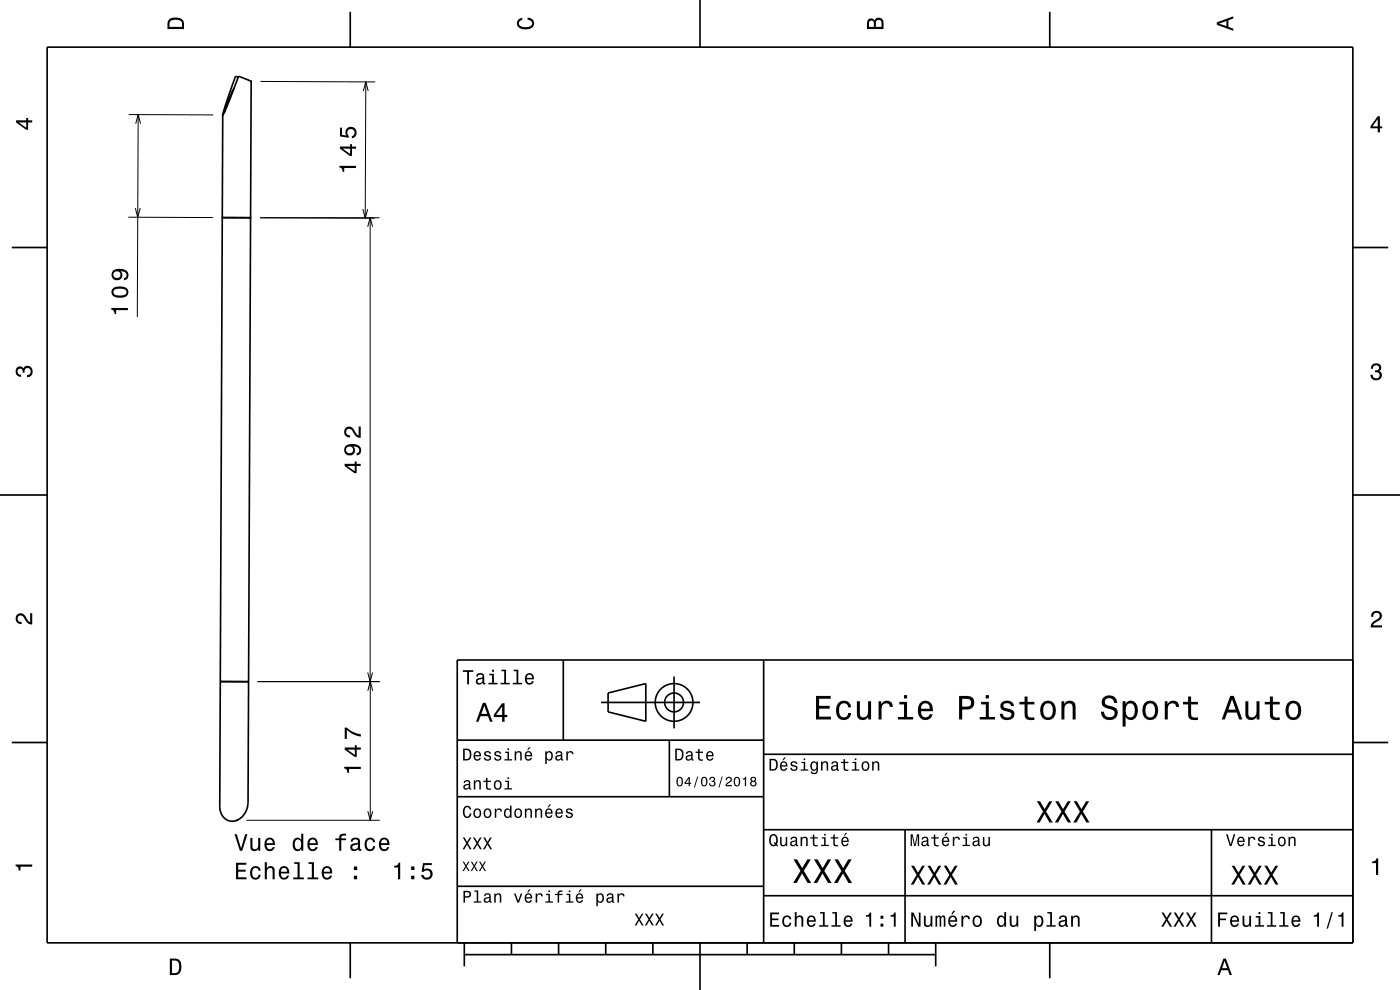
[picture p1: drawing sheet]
<svg xmlns="http://www.w3.org/2000/svg" width="297mm" height="210mm" viewBox="0 0 297 210" stroke-linecap="round" stroke-linejoin="round" font-family="sans-serif">
<g fill="none" stroke="#000" stroke-width=".21">
<path d="M55.3 17.3l24.3 .1M77.1 19.3l.5-1.9 .5 1.9M77.6 17.4l-.1 28.9M27.3 24.3l18 .1M28.8 26.2l.5-1.9 .5 1.9M29.3 24.3l-.2 42.9M27.2 46.1l18 .1M28.7 44.1l.5 2 .5-1.9M77 44.4l.5 1.9 .5-1.9M78 48.1l.5-1.9 .5 1.9M78.5 46.2v127.8M80.5 46.2h-25.3l24.3 .1"/>
<path d="M54.6 144.6h25.9M78 142.7l.5 1.9 .5-1.9M78 146.5l.5-1.9 .6 1.9M52.3 174h28.2M78 172.1l.5 1.9 .6-1.9"/>
</g>
<g fill="none" stroke="#000" stroke-width=".35">
<path d="M10 10h277v190h-277zM49.7 18.6l-1 2.1-1.1 3.2M50.5 16.4l-.5-.2-2.7 8.2M74.3 2.5v7.5M148.5 0v10M222.7 2.5v7.5M47.3 24.4l.9-1.9 2.4-6.3 2.7 1.1-.1 28.9M47.3 24.4l-.1 21.8M2.5 52.5h7.5M47.2 46.2h6M47.2 46.2l-.5 98.4M53.2 46.2l-.5 98.4"/>
<path d="M287 52.5h7.5M0 105h10M287 105h10M119.5 140v17M162 140v60M287 140h-190v60M2.5 157.5h7.5M46.7 144.6h6M46.7 144.6l-.1 26a2.9 2.9 0 0 0 3.2 3.5 4 4 0 0 0 2.8-3.9l.1-25.6M97 157h65M127.5 149h21M129 147l8-2v8l-8-2z"/>
<path d="M142 157v12M143 143.5v11M287 157.5h7.5M97 169h65M162 176h125M162 160h125M192 176v24M257 176v24M97 188h65M162 190h125M74.3 200v7.5M98.5 202.5h100"/>
<path d="M98.5 200v5M108.5 200v2.5M118.5 200v2.5M128.5 200v2.5M138.5 200v2.5M148.5 200v10M158.5 200v2.5M168.5 200v2.5M178.5 200v2.5M188.5 200v2.5M198.5 200v5M222.7 200v7.5"/>
<circle cx="143" cy="149" r="2"/>
<circle cx="143" cy="149" r="4"/>
</g>
<g fill="#000">
<path d="M36 4a2.18 2.18 0 0 0-.5 2.2h3.5v-1.2a1.43 1.43 0 0 0-1.7-1.3zM36.3 4.4a2.15 2.15 0 0 1 2.2 .3l.1 1h-2.6v-1z" fill-rule="evenodd"/>
<path d="M53.1 17.1h.4v.4h-.4z" fill-rule="evenodd"/>
<path d="M109.9 4.2l.9-.4v.4a.7 .7 0 0 0-.7 .5 .7 .7 0 0 0 .3 .8 1.7 1.7 0 0 0 2.5-.5 .9 .9 0 0 0-1-.8v-.5a1.24 1.24 0 0 1 1.4 1.1 1.24 1.24 0 0 1-1 1.4 2.22 2.22 0 0 1-2.5-.7l-.2-.5z" fill-rule="evenodd"/>
<path d="M184.2 4.2l-.3 .7v1.3h3.5v-1.3a.98 .98 0 0 0-.7-1.1 .98 .98 0 0 0-1.2 .6 .84 .84 0 0 0-1.3-.2zM184.5 4.5a.54 .54 0 0 1 .6-.1 .54 .54 0 0 1 .3 .6v.7h-1zM185.9 4.4a.62 .62 0 0 1 .8-.1 .62 .62 0 0 1 .3 .6v.8h-1.2z" fill-rule="evenodd"/>
<path d="M258.1 4.7v.6l3.5 1.2v-.4l-1-.4v-1.4l1-.4v-.4zM258.6 5l1.6-.5v1z" fill-rule="evenodd"/>
<path d="M3.4 25.5v.5l2.1 1.5h.5v-1.5h.8v-.5h-.8v-.5h-.4v.5zM4 26h1.6v1.1z" fill-rule="evenodd"/>
<path d="M47.1 24.2h.3v.4h-.3z" fill-rule="evenodd"/>
<path d="M72 35.2v.3a.77 .77 0 0 1 .7 1h.3v-.9h2.5v-.4zM72.1 31.1v.4l2.1 1.6h.5v-1.6h.8v-.4h-.8v-.5h-.4v.5zM72.7 31.5h1.6v1.2zM72.1 27.1v1.8l1.9 .3v-.4a.79 .79 0 0 1-.2-1.1 .79 .79 0 0 1 1.2-.1 .79 .79 0 0 1-.1 1.2l-.3 .1v.4a1.21 1.21 0 0 0 1.1-1.5 1.21 1.21 0 0 0-1.6-.8 1.21 1.21 0 0 0-.6 1.8l-1-.2 .1-1.5z" fill-rule="evenodd"/>
<path d="M292.3 24.7l-1.6 2.1v.4h1.6v.9h.4v-.9h.5v-.4h-.5v-2.1zM292.3 25.2v1.6h-1.1z" fill-rule="evenodd"/>
<path d="M47 46h.3v.3h-.3z" fill-rule="evenodd"/>
<path d="M53 46h.3v.4h-.3z" fill-rule="evenodd"/>
<path d="M23.6 65.3v.4a.77 .77 0 0 1 .7 .9h.3v-.8h2.5v-.5zM24.1 61.1a1.13 1.13 0 0 0-.4 1.2 1.13 1.13 0 0 0 .9 .8 2.28 2.28 0 0 0 2.5-.6 1.14 1.14 0 0 0-.9-1.7 2.87 2.87 0 0 0-2.1 .3zM24.1 61.6a2.37 2.37 0 0 1 2.7 0v.7a2.37 2.37 0 0 1-2.7 0zM24.1 57.3a1.17 1.17 0 0 0-.3 1.7 1.17 1.17 0 0 0 1.7 .2 1.17 1.17 0 0 0 .1-1.7 1.03 1.03 0 0 1 1.3 .8 .56 .56 0 0 1-.6 .7v.4a1.18 1.18 0 0 0 1-1.2 1.18 1.18 0 0 0-1.2-1.1 2.87 2.87 0 0 0-2 .2zM24 58.2a.75 .75 0 0 1 1.5 0 .75 .75 0 0 1-1.5 0z" fill-rule="evenodd"/>
<path d="M291.1 77.4a1.08 1.08 0 0 1 1.4-.2 1.08 1.08 0 0 1 .4 1.2l-.3 .3a1.06 1.06 0 0 1 .5 1.3 1.06 1.06 0 0 1-1.2 .7 1.1 1.1 0 0 1-1.2-1.2h.5a.71 .71 0 0 0 1 .8 .71 .71 0 0 0 .1-1.3h-.6v-.4a.61 .61 0 0 0 .8-.3 .61 .61 0 0 0-.2-.8 .61 .61 0 0 0-.9 .2l-.1 .5h-.5z" fill-rule="evenodd"/>
<path d="M3.6 78a.86 .86 0 0 1 1.4 .2 1.06 1.06 0 0 1 1.2-.6 1.06 1.06 0 0 1 .7 1.2 1.1 1.1 0 0 1-1.2 1.2v-.4a.71 .71 0 0 0 .8-1 .71 .71 0 0 0-1.3-.1v.6h-.4a.61 .61 0 0 0-.3-.8 .61 .61 0 0 0-.8 .2 .61 .61 0 0 0 .2 .8l.6 .2v.4a1.15 1.15 0 0 1-1.2-.6 1.15 1.15 0 0 1 .3-1.3z" fill-rule="evenodd"/>
<path d="M73.1 98.4v.5l2.1 1.5h.5v-1.6h.8v-.4h-.8v-.5h-.4v.5zM73.7 98.8h1.6v1.2zM73.4 94.5a1.18 1.18 0 0 0-.3 1.6 1.18 1.18 0 0 0 1.5 .4 1.18 1.18 0 0 0 .6-1.5l-.3-.3a1.02 1.02 0 0 1 1.3 .8 .56 .56 0 0 1-.5 .6v.5a1.18 1.18 0 0 0 .9-1.2 1.18 1.18 0 0 0-1.1-1.1 2.87 2.87 0 0 0-2.1 .2zM73.4 95.4a.75 .75 0 0 1 1.5 0 .75 .75 0 0 1-1.5 0zM73.3 90.8a1.2 1.2 0 0 0-.2 1.3 1.2 1.2 0 0 0 1.2 .7v-.5a.71 .71 0 0 1-.9-.5 .71 .71 0 0 1 .5-.8 .71 .71 0 0 1 .9 .5 1.81 1.81 0 0 0 1.7 1.4v-2.4h-.4v1.9a2.25 2.25 0 0 1-1.2-1.5 1.11 1.11 0 0 0-1.6-.1z" fill-rule="evenodd"/>
<path d="M3.6 130.4a1.22 1.22 0 0 1 2 .7l.4 .6 .4 .3v-1.9h.4v2.4a1.8 1.8 0 0 1-1.7-1.4 .71 .71 0 0 0-.9-.5 .71 .71 0 0 0-.5 .8 .71 .71 0 0 0 .9 .5v.5a1.18 1.18 0 0 1-1.2-.7 1.18 1.18 0 0 1 .2-1.3z" fill-rule="evenodd"/>
<path d="M291.2 129.9a1.18 1.18 0 0 1 1.9 .3 1.18 1.18 0 0 1-1 1.7l-.5 .3-.3 .5h1.9v.4h-2.4a1.8 1.8 0 0 1 1.4-1.8 .71 .71 0 0 0 .5-.8 .71 .71 0 0 0-.9-.5 .71 .71 0 0 0-.5 .8h-.4z" fill-rule="evenodd"/>
<path d="M52.4 144.4h.4v.4h-.4z" fill-rule="evenodd"/>
<path d="M98.2 158.8v2.5h.9a1.37 1.37 0 0 0 .7-2.2 1.56 1.56 0 0 0-1.6-.3zM98.6 159.1a.98 .98 0 0 1 1.1 .7 .98 .98 0 0 1-.6 1.2h-.5zM100.7 159.6a1.04 1.04 0 0 0-.2 1.2 1.04 1.04 0 0 0 1 .5l.5-.5h-.3l-.4 .3a.54 .54 0 0 1-.5-.7h1.3a.83 .83 0 0 0-.4-.9 .83 .83 0 0 0-1 .1zM100.9 159.7l.2-.1a.47 .47 0 0 1 .5 .1 .47 .47 0 0 1 .1 .5h-.9zM102.9 159.5l-.2 .1a.69 .69 0 0 0 .9 .9l.2 .1a.43 .43 0 0 1-.4 .5 .43 .43 0 0 1-.4-.4h-.3a.74 .74 0 0 0 .9 .7 .74 .74 0 0 0 .5-1l-1-.4a.38 .38 0 0 1 .3-.5 .38 .38 0 0 1 .4 .4h.3a.78 .78 0 0 0-1.2-.4zM105.1 159.5l-.2 .1a.69 .69 0 0 0 .9 .9l.2 .1a.43 .43 0 0 1-.4 .5 .43 .43 0 0 1-.5-.4h-.3a.74 .74 0 0 0 .9 .7 .74 .74 0 0 0 .5-1l-.9-.4a.38 .38 0 0 1 .3-.5 .38 .38 0 0 1 .4 .4h.3a.77 .77 0 0 0-1.2-.4zM107.2 159.4v.3h.5v1.3h-.7v.3h1.6v-.3h-.6v-1.6zM107.7 158.7v.4h.3v-.4zM109.2 159.4v1.9h.3v-1.1a.45 .45 0 0 1 .4-.6 .45 .45 0 0 1 .5 .5v1.2h.3v-1.3a.63 .63 0 0 0-.5-.7 .63 .63 0 0 0-.7 .4v-.3zM112.2 158.5l-.4 .6h.3l.5-.6zM111.5 159.6a1.04 1.04 0 0 0-.2 1.2 1.04 1.04 0 0 0 1.1 .5l.5-.5h-.3l-.5 .3a.54 .54 0 0 1-.5-.7h1.3a.83 .83 0 0 0-.4-.9 .83 .83 0 0 0-1 .1zM111.8 159.7l.1-.1a.48 .48 0 0 1 .5 .1 .48 .48 0 0 1 .2 .5h-1zM115.7 159.4v2.7h.3v-1.1a.66 .66 0 0 0 .7 .4 .66 .66 0 0 0 .5-.6 .91 .91 0 0 0 0-1.1 .91 .91 0 0 0-1-.3l-.2 .3v-.3zM116.1 159.8a.45 .45 0 0 1 .5-.2 .45 .45 0 0 1 .3 .4 .65 .65 0 0 1 .1 .8 .65 .65 0 0 1-.7 .2 .98 .98 0 0 1-.2-1.2zM118.1 159.5l-.2 .4h.3a.39 .39 0 0 1 .4-.3 .39 .39 0 0 1 .3 .5h-.1a.65 .65 0 0 0-1 .4 .65 .65 0 0 0 .6 .9l.6-.3 .1 .2h.4v-.2l-.2-.1v-1.1a.72 .72 0 0 0-.5-.6 .72 .72 0 0 0-.7 .2zM118.2 160.6l.8-.3a.55 .55 0 0 1-.2 .7 .55 .55 0 0 1-.6 0zM120.1 159.4v1.9h.4v-1.1a.47 .47 0 0 1 .2-.6 .47 .47 0 0 1 .6 .2v.2h.4a.64 .64 0 0 0-.5-.7 .64 .64 0 0 0-.8 .4v-.3z" fill-rule="evenodd"/>
<path d="M98.2 142.2v.3h.9v2.7h.4v-2.7h.9v-.3zM101.3 143l-.3 .5h.4a.47 .47 0 0 1 .5-.4 .47 .47 0 0 1 .4 .6l-.2 .1a.84 .84 0 0 0-1 .2 .84 .84 0 0 0 0 1.1 .9 .9 0 0 0 1.3-.2l.1 .2 .5 .1v-.3l-.3-.1v-1.3a.87 .87 0 0 0-1.4-.5zM101.4 144.3l.9-.3a.66 .66 0 0 1-.1 .7 .66 .66 0 0 1-.8 .1zM103.8 142.9v.3h.6v1.6h-.8v.4h2v-.4h-.8v-1.9zM104.4 142.1v.4h.4v-.4zM106.4 142.1v.3h.6v2.4h-.8v.4h1.9v-.4h-.7v-2.7zM109 142.1v.3h.6v2.4h-.8v.4h1.9v-.4h-.7v-2.7zM111.6 143.1a1.32 1.32 0 0 0 .7 2.1 .9 .9 0 0 0 .9-.7h-.3l-.2 .3-.4 .1a.65 .65 0 0 1-.6-.8h1.6a1 1 0 0 0-.4-1.2 1 1 0 0 0-1.3 .2zM111.9 143.3a.57 .57 0 0 1 .7-.1 .57 .57 0 0 1 .3 .6h-1.2z" fill-rule="evenodd"/>
<path d="M102.4 149.1l-1.4 4h.5l.4-1.2h1.6l.4 1.2h.6l-1.5-4zM102.7 149.7l.7 1.7h-1.3zM106.5 149.2l-1.7 2.4v.5h1.7v1h.5v-1h.6v-.5h-.6v-2.4zM106.5 149.9v1.7h-1.3z" fill-rule="evenodd"/>
<path d="M143.2 158.8v2.5h.9a1.37 1.37 0 0 0 .7-2.2 1.56 1.56 0 0 0-1.6-.3zM143.6 159.1a.98 .98 0 0 1 1.1 .7 .98 .98 0 0 1-.6 1.2h-.5zM145.7 159.5l-.2 .4h.3a.39 .39 0 0 1 .5-.3 .39 .39 0 0 1 .3 .5h-.2a.65 .65 0 0 0-.9 .4 .65 .65 0 0 0 .5 .9l.7-.3v.2h.4v-.2l-.1-.1-.1-1.1a.73 .73 0 0 0-.4-.6 .73 .73 0 0 0-.8 .2zM145.8 160.6l.8-.3a.55 .55 0 0 1-.1 .7 .55 .55 0 0 1-.7 0zM148.1 158.9v.5h-.5v.3h.5v1.3a.75 .75 0 0 0 1 .4v-.3a.48 .48 0 0 1-.7-.3v-1.1h.7v-.3h-.7v-.5zM150 159.6a1.04 1.04 0 0 0-.2 1.2 1.04 1.04 0 0 0 1.1 .5l.5-.5h-.4l-.4 .3a.54 .54 0 0 1-.5-.7h1.3a.83 .83 0 0 0-.4-.9 .83 .83 0 0 0-1 .1zM150.3 159.7l.1-.1a.48 .48 0 0 1 .5 .1 .48 .48 0 0 1 .2 .5h-1z" fill-rule="evenodd"/>
<path d="M173.1 147.6v5h3.2v-.6h-2.5v-1.7h2.2v-.6h-2.2v-1.5h2.4v-.6zM177.8 149.2a2.59 2.59 0 0 0 .5 3.4 1.58 1.58 0 0 0 2.3-1.4h-.6a.95 .95 0 0 1-.9 1 .95 .95 0 0 1-1-.9 1.59 1.59 0 0 1 .9-2.1 .85 .85 0 0 1 .9 .8h.7a1.56 1.56 0 0 0-1.1-1.3 1.56 1.56 0 0 0-1.7 .5zM181.8 148.8v2.5a1.27 1.27 0 0 0 .9 1.4 1.27 1.27 0 0 0 1.5-.7v.6h.6v-3.8h-.6v2.2a.92 .92 0 0 1-.6 1.1 .92 .92 0 0 1-1.2-.4v-2.9zM186.4 148.8v3.8h.6v-2.2a.95 .95 0 0 1 .5-1.1 .95 .95 0 0 1 1.2 .3l.1 .4h.6a1.28 1.28 0 0 0-1-1.4 1.28 1.28 0 0 0-1.4 .8v-.6zM190.8 148.9v.5h1v2.7h-1.3v.5h3.2v-.5h-1.3v-3.2zM191.8 147.4v.8h.6v-.8zM195.1 149.2a2.62 2.62 0 0 0 .5 3.4 1.57 1.57 0 0 0 2.2-1.1h-.6l-.3 .5-.5 .2a1.08 1.08 0 0 1-1-1.3h2.5a1.66 1.66 0 0 0-.7-2 1.66 1.66 0 0 0-2.1 .3zM195.6 149.5a.94 .94 0 0 1 1.2-.2 .94 .94 0 0 1 .5 1h-1.9zM203.5 147.6v5h.6v-2.1h.8a1.47 1.47 0 0 0 1.8-1.2 1.47 1.47 0 0 0-1.5-1.7zM204.1 148.2a1.6 1.6 0 0 1 1.8 .5 .86 .86 0 0 1 0 .9 .86 .86 0 0 1-.9 .3h-.9zM208.1 148.9v.5h1v2.7h-1.3v.5h3.3v-.5h-1.3v-3.2zM209.1 147.4v.8h.7v-.8zM212.6 148.9a1.08 1.08 0 0 0-.3 1.2 1.08 1.08 0 0 0 1 .7l1.1 .4a.57 .57 0 0 1 .2 .6 .57 .57 0 0 1-.5 .4 .96 .96 0 0 1-1.4-.8h-.6a1.6 1.6 0 0 0 1.3 1.4 1.6 1.6 0 0 0 1.7-.8 1.13 1.13 0 0 0-1-1.6l-1.1-.3-.2-.4a.87 .87 0 0 1 .9-.5 .87 .87 0 0 1 .8 .6h.6a1.4 1.4 0 0 0-2.1-1.1zM217.4 147.8v1.1h-1.1v.5h1.1v2.6l.2 .4 .4 .3h1.4v-.5a.97 .97 0 0 1-1.4-.5v-2.3h1.4v-.5h-1.4v-1.1zM221.1 149.2a2.56 2.56 0 0 0 .5 3.4 1.72 1.72 0 0 0 1.8-.2 1.72 1.72 0 0 0 .6-1.7 1.7 1.7 0 0 0-.9-1.9 1.7 1.7 0 0 0-2 .4zM221.6 149.6a.96 .96 0 0 1 1-.4 .96 .96 0 0 1 .7 .8 1.59 1.59 0 0 1-1 2.2 1.19 1.19 0 0 1-1-1.5zM225.2 148.8v3.8h.6v-2.2a.97 .97 0 0 1 .5-1.1 .97 .97 0 0 1 1.1 .2l.1 .7v2.4h.7v-2.5a1.27 1.27 0 0 0-.9-1.4 1.27 1.27 0 0 0-1.5 .6v-.5zM234.1 147.9a1.38 1.38 0 0 0-.3 1.5 1.38 1.38 0 0 0 1.3 .9 1.25 1.25 0 0 1 1.4 .9 1.15 1.15 0 0 1-1.3 .9 1.15 1.15 0 0 1-1-1.1h-.7a1.8 1.8 0 0 0 1.7 1.8 1.8 1.8 0 0 0 1.9-1.6 1.46 1.46 0 0 0-1.5-1.4l-.6-.2a.83 .83 0 0 1-.5-1.1 .83 .83 0 0 1 1.2-.3l.5 .5 .1 .4h.7a1.67 1.67 0 0 0-1-1.6 1.67 1.67 0 0 0-1.9 .4zM238.2 148.8v5.3h.6v-2.1a1.32 1.32 0 0 0 1.4 .7 1.32 1.32 0 0 0 1.1-1.1 2.43 2.43 0 0 0-.8-2.8 1.21 1.21 0 0 0-1.7 .5v-.5zM239.1 149.6a.9 .9 0 0 1 .9-.4 .9 .9 0 0 1 .7 .8 1.61 1.61 0 0 1-.9 2.2 1.18 1.18 0 0 1-1-1.5zM242.8 149.2a2.56 2.56 0 0 0 .5 3.4 1.72 1.72 0 0 0 1.8-.2 1.72 1.72 0 0 0 .6-1.7 1.7 1.7 0 0 0-.9-1.9 1.7 1.7 0 0 0-2 .4zM243.3 149.6a.96 .96 0 0 1 1-.4 .96 .96 0 0 1 .7 .8 1.59 1.59 0 0 1-1 2.2 1.19 1.19 0 0 1-1-1.5zM247.1 148.8v3.8h.6v-2.2a.95 .95 0 0 1 .5-1.1 .95 .95 0 0 1 1.2 .3l.1 .4h.6a1.28 1.28 0 0 0-1-1.4 1.28 1.28 0 0 0-1.4 .8v-.6zM252 147.8v1.1h-1v.5h1l.1 2.6 .2 .4 .4 .3h1.4v-.5a.97 .97 0 0 1-1.4-.5v-2.3h1.4v-.5h-1.4v-1.1zM261 147.6l-1.8 5h.6l.6-1.4h2l.5 1.4h.7l-1.9-5zM261.4 148.3l.7 2.2h-1.5zM264.2 148.8v2.5a1.27 1.27 0 0 0 .9 1.4 1.27 1.27 0 0 0 1.5-.7v.6h.6v-3.8h-.6v2.2a.92 .92 0 0 1-.6 1.1 .92 .92 0 0 1-1.1-.4l-.1-2.9zM269.4 147.8v1.1h-1.1v.5h1.1v2.6l.2 .4 .4 .3 .7 .1 .8-.1v-.5a.97 .97 0 0 1-1.4-.5l-.1-2.3h1.5v-.5h-1.5v-1.1zM273.1 149.2a2.56 2.56 0 0 0 .6 3.4 1.72 1.72 0 0 0 1.8-.2 1.72 1.72 0 0 0 .6-1.7 1.7 1.7 0 0 0-.9-1.9 1.7 1.7 0 0 0-2.1 .4zM273.6 149.6a.96 .96 0 0 1 1-.4 .96 .96 0 0 1 .7 .8 1.59 1.59 0 0 1-.9 2.2 1.19 1.19 0 0 1-1.1-1.5z" fill-rule="evenodd"/>
<path d="M50.1 173.8h.4v.4h-.4z" fill-rule="evenodd"/>
<path d="M49.8 177l1.1 3.5h.5l1.1-3.5h-.5l-.9 2.9-.9-2.9zM53.1 177.8v1.7a.89 .89 0 0 0 .6 1 .89 .89 0 0 0 1.1-.4v.4h.4v-2.7h-.4v1.5a.65 .65 0 0 1-.4 .8 .65 .65 0 0 1-.8-.3v-2zM56.4 178a1.54 1.54 0 0 0 .8 2.6 1.06 1.06 0 0 0 1.1-.9h-.5l-.2 .3-.4 .2a.76 .76 0 0 1-.6-1h1.7a1.17 1.17 0 0 0-.5-1.3 1.17 1.17 0 0 0-1.4 .1zM56.7 178.3a.66 .66 0 0 1 .8-.2 .66 .66 0 0 1 .4 .8h-1.3zM62.4 178a1.58 1.58 0 0 0 .7 2.6l.5-.2 .3-.4v.5h.4v-3.7h-.4v1.4a.89 .89 0 0 0-1.5-.2zM62.7 178.3a.62 .62 0 0 1 .7-.2 .62 .62 0 0 1 .4 .6 1.11 1.11 0 0 1-.6 1.5 1.19 1.19 0 0 1-.5-1.9zM65.5 178a1.54 1.54 0 0 0 .8 2.6 1.06 1.06 0 0 0 1.1-.9h-.4l-.3 .3-.3 .2a.76 .76 0 0 1-.7-1h1.7a1.17 1.17 0 0 0-.5-1.3 1.17 1.17 0 0 0-1.4 .1zM65.9 178.3a.66 .66 0 0 1 .7-.2 .66 .66 0 0 1 .4 .8h-1.3zM71.1 177.8v.4h.9v2.3h.4v-2.3h1v-.4h-1v-.3l.3-.2 .7-.1v-.3a1.04 1.04 0 0 0-1.4 .7v.2zM74.7 177.9l-.3 .6h.4a.55 .55 0 0 1 .7-.5 .55 .55 0 0 1 .4 .8h-.3a1 1 0 0 0-1 .2 1 1 0 0 0-.3 1.1 .94 .94 0 0 0 1.7 0l.1 .3 .6 .1v-.4h-.3v-1.6a1.02 1.02 0 0 0-1.7-.6zM74.8 179.4l1.1-.3a.77 .77 0 0 1-.2 .9 .77 .77 0 0 1-.9 .1zM77.6 178a1.53 1.53 0 0 0 .9 2.6 1.05 1.05 0 0 0 1.1-1.1h-.4a.67 .67 0 0 1-.7 .7 .67 .67 0 0 1-.7-.6 1.12 1.12 0 0 1 .7-1.6 .6 .6 0 0 1 .6 .7h.5a1.09 1.09 0 0 0-.8-1 1.09 1.09 0 0 0-1.2 .3zM80.7 178a1.54 1.54 0 0 0 .8 2.6 1.06 1.06 0 0 0 1.1-.9h-.5l-.2 .3-.4 .2a.76 .76 0 0 1-.7-1h1.8a1.17 1.17 0 0 0-.5-1.3 1.17 1.17 0 0 0-1.4 .1zM81 178.3a.66 .66 0 0 1 .8-.2 .66 .66 0 0 1 .4 .8h-1.4z" fill-rule="evenodd"/>
<path d="M73 162.7v.3a.77 .77 0 0 1 .7 .9h.4v-.8h2.4v-.4zM73.1 158.6v.4l2.1 1.6h.5v-1.6h.8v-.4h-.8v-.5h-.4v.5zM73.7 159h1.6v1.1zM73.1 154.3v2.4h.5v-1.9a5.2 5.2 0 0 0 2.9 1.5v-.6a5.3 5.3 0 0 1-3-1.4z" fill-rule="evenodd"/>
<path d="M98.5 165.6l-.1 .5h.2a.39 .39 0 0 1 .5-.4 .39 .39 0 0 1 .3 .6h-.2a.65 .65 0 0 0-.9 .4 .65 .65 0 0 0 .6 .8l.6-.3 .1 .2 .4 .1v-.3h-.2v-1.1a.72 .72 0 0 0-.5-.6 .72 .72 0 0 0-.8 .1zM98.7 166.7l.8-.2a.55 .55 0 0 1-.2 .6 .55 .55 0 0 1-.6 .1zM100.5 165.5v2h.3v-1.1a.45 .45 0 0 1 .4-.7 .45 .45 0 0 1 .5 .6v1.2h.3v-1.3a.63 .63 0 0 0-.4-.7 .63 .63 0 0 0-.8 .3v-.3zM103.1 165v.6h-.5v.3h.5v1.3a.74 .74 0 0 0 1 .3v-.3a.49 .49 0 0 1-.7-.2v-1.1h.7v-.3h-.7v-.6zM105 165.7a1.04 1.04 0 0 0-.2 1.3 1.04 1.04 0 0 0 1.1 .5 1.04 1.04 0 0 0 .5-1.3 1.04 1.04 0 0 0-1.2-.7zM105.2 165.9a.48 .48 0 0 1 .5-.1 .48 .48 0 0 1 .4 .4 .66 .66 0 0 1 0 .7 .66 .66 0 0 1-.7 .3 .97 .97 0 0 1-.2-1.3zM107.2 165.6v.3h.5v1.3h-.7v.3h1.6v-.3h-.6v-1.6zM107.7 164.9v.3h.3v-.3z" fill-rule="evenodd"/>
<path d="M98.4 171.2a1.45 1.45 0 0 0 .7 2.3 .94 .94 0 0 0 .9-1h-.3a.59 .59 0 0 1-.8 .7 1.31 1.31 0 0 1 .2-2l.3 .1 .2 .4h.4a.85 .85 0 0 0-.6-.8 .85 .85 0 0 0-1 .3zM100.6 171.7a1.04 1.04 0 0 0-.1 1.3 1.04 1.04 0 0 0 1.1 .5 1.04 1.04 0 0 0 .5-1.3 1.04 1.04 0 0 0-1.2-.7zM100.9 171.9a.48 .48 0 0 1 .5-.1 .48 .48 0 0 1 .3 .4 .66 .66 0 0 1 0 .7 .66 .66 0 0 1-.7 .3 .98 .98 0 0 1-.1-1.3zM102.8 171.7a1.04 1.04 0 0 0-.2 1.3 1.04 1.04 0 0 0 1.2 .5 1.04 1.04 0 0 0 .5-1.3 1.04 1.04 0 0 0-1.2-.7zM103 171.9a.48 .48 0 0 1 .5-.1 .48 .48 0 0 1 .4 .4 .66 .66 0 0 1 0 .7 .66 .66 0 0 1-.7 .3 .97 .97 0 0 1-.2-1.3zM105 171.5v2h.3v-1.1a.47 .47 0 0 1 .2-.6 .47 .47 0 0 1 .6 .2l.1 .1h.3a.64 .64 0 0 0-.5-.6 .64 .64 0 0 0-.7 .4v-.4zM107.1 171.7a1.06 1.06 0 0 0-.2 1.2 1.06 1.06 0 0 0 .9 .6l.4-.3v.3h.3v-2.6h-.3v.9a.63 .63 0 0 0-1.1-.1zM107.4 171.9a.44 .44 0 0 1 .4-.1 .44 .44 0 0 1 .4 .4 .65 .65 0 0 1 0 .7 .65 .65 0 0 1-.7 .3l-.2-.4zM109.3 171.7a1.04 1.04 0 0 0-.1 1.3 1.04 1.04 0 0 0 1.1 .5 1.04 1.04 0 0 0 .5-1.3 1.04 1.04 0 0 0-1.2-.7zM109.5 171.9a.48 .48 0 0 1 .6-.1 .48 .48 0 0 1 .3 .4 .66 .66 0 0 1 0 .7 .66 .66 0 0 1-.7 .3 .98 .98 0 0 1-.2-1.3zM111.4 171.5v2h.3v-1.1a.45 .45 0 0 1 .3-.7 .45 .45 0 0 1 .5 .6v1.2h.4v-1.3a.63 .63 0 0 0-.5-.7 .63 .63 0 0 0-.7 .3v-.3zM113.5 171.5v2h.3v-1.1a.45 .45 0 0 1 .3-.6 .45 .45 0 0 1 .6 .2v1.5h.3v-1.3a.63 .63 0 0 0-.4-.7 .63 .63 0 0 0-.8 .3v-.3zM116.5 170.7l-.3 .6h.2l.5-.6zM115.9 171.7a1.04 1.04 0 0 0-.2 1.2 1.04 1.04 0 0 0 1 .6l.5-.6h-.3l-.4 .4a.54 .54 0 0 1-.5-.7h1.2a.83 .83 0 0 0-.3-1 .83 .83 0 0 0-1 .1zM116.1 171.9l.2-.1a.47 .47 0 0 1 .4 .1 .47 .47 0 0 1 .2 .4h-.9zM118 171.7a1.04 1.04 0 0 0-.2 1.2 1.04 1.04 0 0 0 1.1 .6l.5-.6h-.3l-.5 .4a.53 .53 0 0 1-.5-.7h1.3a.83 .83 0 0 0-.3-1 .83 .83 0 0 0-1.1 .1zM118.3 171.9l.1-.1a.47 .47 0 0 1 .5 .1 .47 .47 0 0 1 .2 .4h-1zM120.2 171.6l-.1 .2a.69 .69 0 0 0 .8 .9l.3 .1a.43 .43 0 0 1-.4 .5 .43 .43 0 0 1-.5-.4h-.3a.74 .74 0 0 0 .9 .7 .74 .74 0 0 0 .5-1.1l-1-.3a.38 .38 0 0 1 .3-.5 .38 .38 0 0 1 .5 .3h.3a.77 .77 0 0 0-1.3-.4z" fill-rule="evenodd"/>
<path d="M143.7 165a1.16 1.16 0 0 0 .5 1.8 1.16 1.16 0 0 0 .5-1.8 .63 .63 0 0 0-1 0zM144 165.1l.2-.1a.98 .98 0 0 1 0 1.6l-.2-.1-.2-.3v-.7zM146.1 164.8l-.9 1.2v.3h.9v.5h.2v-.5h.3v-.3h-.3v-1.2zM146.1 165.2v.8h-.6zM147.9 164.7l-.7 2.3h.2l.7-2.3zM148.9 165a1.15 1.15 0 0 0 .5 1.8 1.16 1.16 0 0 0 .5-1.8 .63 .63 0 0 0-1 0zM149.2 165.1l.2-.1a.98 .98 0 0 1 0 1.6l-.2-.1-.2-.3v-.7zM150.6 164.9l-.1 .5h.2a.35 .35 0 0 1 .2-.4 .35 .35 0 0 1 .5 .1 .35 .35 0 0 1-.2 .5h-.2v.2a.42 .42 0 0 1 .5 .4 .42 .42 0 0 1-.4 .5 .42 .42 0 0 1-.4-.6h-.3a.66 .66 0 0 0 .9 .7 .66 .66 0 0 0 .2-1.1 .58 .58 0 0 0 0-.9 .58 .58 0 0 0-.9 .1zM153.1 164.7l-.7 2.3h.2l.7-2.3zM154.1 164.9l-.2 .6h.3a.4 .4 0 0 1 .3-.5 .4 .4 0 0 1 .5 .3 .4 .4 0 0 1-.3 .5l-.2 .1a.93 .93 0 0 0-.6 .9h1.4v-.3h-1.1l.5-.4a.67 .67 0 0 0 .5-1 .67 .67 0 0 0-1.1-.2zM155.8 165a1.15 1.15 0 0 0 .5 1.8 1.16 1.16 0 0 0 .5-1.8 .63 .63 0 0 0-1 0zM156.1 165.1l.2-.1a.98 .98 0 0 1 0 1.6l-.2-.1-.2-.3v-.7zM157.6 165.1v.3h.4v1.4h.3v-2zM159.4 164.9l-.2 .5 .2 .3a.62 .62 0 0 0-.1 .9 .62 .62 0 0 0 1 0 .62 .62 0 0 0-.1-.9 .57 .57 0 0 0 0-.9 .57 .57 0 0 0-.8 .1zM159.4 166.2a.41 .41 0 0 1 .8 0 .41 .41 0 0 1-.8 0zM159.5 165.3a.34 .34 0 0 1 .6 0 .34 .34 0 0 1-.6 0z" fill-rule="evenodd"/>
<path d="M163.2 161v2.5h.9a1.37 1.37 0 0 0 .7-2.2 1.58 1.58 0 0 0-1.6-.3zM163.6 161.3a.98 .98 0 0 1 1.1 .7 .98 .98 0 0 1-.6 1.2h-.5zM166.4 160.7l-.4 .6h.2l.5-.6zM165.7 161.7a1.04 1.04 0 0 0-.2 1.2 1.04 1.04 0 0 0 1 .6l.5-.6h-.3l-.4 .4a.54 .54 0 0 1-.5-.7h1.3a.83 .83 0 0 0-.4-1 .83 .83 0 0 0-1 .1zM165.9 161.9l.2-.1a.48 .48 0 0 1 .5 .1 .48 .48 0 0 1 .1 .4h-.9zM167.9 161.6l-.2 .2a.68 .68 0 0 0 .9 .9l.2 .1a.43 .43 0 0 1-.4 .5 .43 .43 0 0 1-.4-.4h-.3a.74 .74 0 0 0 .9 .7 .74 .74 0 0 0 .5-1.1l-1-.3a.38 .38 0 0 1 .3-.5 .38 .38 0 0 1 .4 .4l.3-.1a.78 .78 0 0 0-1.2-.4zM170 161.6v.3h.5v1.3h-.7v.3h1.7v-.3h-.7v-1.6zM170.5 160.9v.3h.3v-.3zM172.1 161.7a1.06 1.06 0 0 0-.2 1.2 1.06 1.06 0 0 0 .9 .6l.4-.3a.52 .52 0 0 1-.2 .7 .52 .52 0 0 1-.7-.3h-.3a.78 .78 0 0 0 .9 .6 .78 .78 0 0 0 .6-.8v-1.9h-.3v.4l-.2-.3a.64 .64 0 0 0-.9 .1zM172.4 161.9a.45 .45 0 0 1 .4-.1 .45 .45 0 0 1 .4 .4 .65 .65 0 0 1 0 .7 .65 .65 0 0 1-.7 .3l-.2-.4zM174.2 161.5v2h.3v-1.1a.45 .45 0 0 1 .3-.6 .45 .45 0 0 1 .5 .2l.1 1.5h.3v-1.3a.63 .63 0 0 0-.5-.7 .63 .63 0 0 0-.7 .3v-.3zM176.6 161.6l-.2 .5h.3a.39 .39 0 0 1 .4-.4 .39 .39 0 0 1 .3 .6h-.1a.65 .65 0 0 0-1 .4 .65 .65 0 0 0 .6 .8l.6-.3 .1 .2 .4 .1-.2-.4v-1a.73 .73 0 0 0-1.2-.5zM176.7 162.7l.8-.2a.55 .55 0 0 1-.2 .6 .55 .55 0 0 1-.6 .1zM178.9 161v.6h-.5v.3h.5l.1 1.3a.75 .75 0 0 0 1 .3v-.3a.48 .48 0 0 1-.7-.2v-1.1h.7v-.3h-.7v-.6zM180.8 161.6v.3h.5v1.3h-.6v.3h1.6v-.3h-.6v-1.6zM181.3 160.9v.3h.4v-.3zM183 161.7a1.04 1.04 0 0 0-.2 1.3 1.04 1.04 0 0 0 1.2 .5 1.04 1.04 0 0 0 .4-1.3 1.04 1.04 0 0 0-1.2-.7zM183.2 161.9a.48 .48 0 0 1 .5-.1 .48 .48 0 0 1 .4 .4 .66 .66 0 0 1 0 .7 .66 .66 0 0 1-.7 .3 .98 .98 0 0 1-.2-1.3zM185 161.5v2h.3v-1.1a.45 .45 0 0 1 .3-.6 .45 .45 0 0 1 .6 .2v1.5h.3v-1.3a.63 .63 0 0 0-.4-.7 .63 .63 0 0 0-.8 .3v-.3z" fill-rule="evenodd"/>
<path d="M163.4 177.2a1.45 1.45 0 0 0 .7 2.3l.5-.2 .3 .3 .2-.2-.3-.3a1.53 1.53 0 0 0-.5-2.2l-.6 .1zM163.8 177.3l.3-.1a1.21 1.21 0 0 1 .5 1.7l-.3-.3-.2 .2 .3 .3a.45 .45 0 0 1-.7-.1 1.62 1.62 0 0 1 .1-1.7zM165.5 177.5v1.3a.63 .63 0 0 0 .4 .7 .63 .63 0 0 0 .8-.3v.3h.3v-2h-.3v1.2a.46 .46 0 0 1-.3 .5 .46 .46 0 0 1-.6-.2v-1.5zM167.9 177.6l-.2 .5h.3a.39 .39 0 0 1 .5-.4 .39 .39 0 0 1 .2 .6h-.1a.65 .65 0 0 0-.9 .4 .65 .65 0 0 0 .5 .8l.6-.3 .1 .2 .4 .1v-.3h-.2v-1.1a.73 .73 0 0 0-1.2-.5zM168 178.7l.8-.2a.55 .55 0 0 1-.2 .6 .55 .55 0 0 1-.6 .1zM169.8 177.5v2h.4v-1.1a.45 .45 0 0 1 .2-.6 .45 .45 0 0 1 .6 .2v1.5h.3v-1.3a.63 .63 0 0 0-.4-.7 .63 .63 0 0 0-.8 .3v-.3zM172.4 177v.6h-.5v.3h.5l.1 1.3a.75 .75 0 0 0 1 .3v-.3a.49 .49 0 0 1-.7-.2v-1.1h.7v-.3h-.7v-.6zM174.3 177.6v.3h.5v1.3h-.6v.3h1.6v-.3h-.6v-1.6zM174.8 176.9v.3h.4v-.3zM176.8 177v.6h-.6v.3h.6v1.3a.74 .74 0 0 0 1 .3v-.3a.49 .49 0 0 1-.7-.2v-1.1h.7v-.3h-.7v-.6zM179.4 176.7l-.4 .6h.2l.5-.6zM178.7 177.7a1.04 1.04 0 0 0-.2 1.2 1.04 1.04 0 0 0 1 .6l.5-.6h-.3l-.4 .4a.54 .54 0 0 1-.5-.7h1.3a.83 .83 0 0 0-.4-1 .83 .83 0 0 0-1 .1zM178.9 177.9l.2-.1a.48 .48 0 0 1 .5 .1 .48 .48 0 0 1 .1 .4h-.9z" fill-rule="evenodd"/>
<path d="M193.2 177v2.5h.3v-2.3l.4 2.3h.3l.5-2.3v2.3h.3v-2.5h-.5l-.4 2.2-.5-2.2zM195.7 177.6l-.2 .5h.3a.39 .39 0 0 1 .5-.4 .39 .39 0 0 1 .3 .6h-.2a.65 .65 0 0 0-.9 .4 .65 .65 0 0 0 .5 .8l.7-.3v.2l.4 .1v-.3h-.1l-.1-1.1a.73 .73 0 0 0-1.2-.5zM195.8 178.7l.8-.2a.55 .55 0 0 1-.1 .6 .55 .55 0 0 1-.7 .1zM198.1 177v.6h-.5v.3h.5v1.3a.74 .74 0 0 0 1 .3v-.3a.49 .49 0 0 1-.7-.2v-1.1h.7v-.3h-.7v-.6zM200.7 176.7l-.4 .6h.3l.5-.6zM200 177.7a1.04 1.04 0 0 0-.2 1.2 1.04 1.04 0 0 0 1.1 .6l.5-.6h-.4l-.4 .4a.54 .54 0 0 1-.5-.7h1.3a.83 .83 0 0 0-.4-1 .83 .83 0 0 0-1 .1zM200.3 177.9l.1-.1a.48 .48 0 0 1 .5 .1 .48 .48 0 0 1 .2 .4h-1zM202.1 177.5v2h.3v-1.1a.47 .47 0 0 1 .3-.6 .47 .47 0 0 1 .6 .2v.1h.3a.64 .64 0 0 0-.4-.6 .64 .64 0 0 0-.8 .4v-.4zM204.3 177.6v.3h.5v1.3h-.6v.3h1.6v-.3h-.6v-1.6zM204.8 176.9v.3h.4v-.3zM206.6 177.6l-.2 .5h.3a.39 .39 0 0 1 .4-.4 .39 .39 0 0 1 .3 .6h-.1a.65 .65 0 0 0-1 .4 .65 .65 0 0 0 .6 .8l.6-.3 .1 .2 .4 .1v-.3h-.2v-1.1a.72 .72 0 0 0-.5-.6 .72 .72 0 0 0-.7 .1zM206.7 178.7l.8-.2a.55 .55 0 0 1-.2 .6 .55 .55 0 0 1-.6 .1zM208.5 177.5v1.3a.63 .63 0 0 0 .5 .7 .63 .63 0 0 0 .7-.3v.3h.3v-2h-.3v1.2a.46 .46 0 0 1-.3 .5 .46 .46 0 0 1-.6-.2v-1.5z" fill-rule="evenodd"/>
<path d="M220 170l1.3 2.2-1.4 2.3h.7l1-1.9 1 1.9h.7l-1.4-2.3 1.4-2.2h-.7l-1 1.6-1-1.6zM223.9 170l1.3 2.2-1.4 2.3h.7l1-1.9 1 1.9h.7l-1.4-2.3 1.4-2.2h-.7l-1 1.6-1-1.6zM227.8 170l1.3 2.2-1.4 2.3h.7l1-1.9 1 1.9h.7l-1.4-2.3 1.4-2.2h-.7l-1 1.6-1-1.6z" fill-rule="evenodd"/>
<path d="M260.1 177l.8 2.5h.4l.8-2.5h-.4l-.6 2.1-.7-2.1zM262.7 177.7a1.04 1.04 0 0 0-.2 1.2 1.04 1.04 0 0 0 1 .6l.5-.6h-.3l-.4 .4a.54 .54 0 0 1-.5-.7h1.3a.83 .83 0 0 0-.4-1 .83 .83 0 0 0-1 .1zM262.9 177.9l.2-.1a.48 .48 0 0 1 .5 .1 .48 .48 0 0 1 .1 .4h-.9zM264.8 177.5v2h.3v-1.1a.47 .47 0 0 1 .3-.6 .47 .47 0 0 1 .6 .2v.1h.3a.64 .64 0 0 0-.5-.6 .64 .64 0 0 0-.7 .4v-.4zM267 177.6l-.1 .2a.69 .69 0 0 0 .9 .9l.2 .1a.43 .43 0 0 1-.4 .5 .43 .43 0 0 1-.5-.4h-.3a.74 .74 0 0 0 .9 .7 .74 .74 0 0 0 .5-1.1l-.9-.3a.38 .38 0 0 1 .3-.5 .38 .38 0 0 1 .4 .4l.3-.1a.78 .78 0 0 0-1.3-.4zM269.2 177.6v.3h.5v1.3h-.7v.3h1.6v-.3h-.6v-1.6zM269.7 176.9v.3h.3v-.3zM271.3 177.7a1.04 1.04 0 0 0-.1 1.3 1.04 1.04 0 0 0 1.1 .5 1.04 1.04 0 0 0 .5-1.3 1.04 1.04 0 0 0-1.2-.7zM271.5 177.9a.48 .48 0 0 1 .6-.1 .48 .48 0 0 1 .3 .4 .67 .67 0 0 1 0 .7 .67 .67 0 0 1-.7 .3 .98 .98 0 0 1-.2-1.3zM273.3 177.5v2h.4v-1.1a.45 .45 0 0 1 .3-.7 .45 .45 0 0 1 .5 .6v1.2h.4v-1.3a.63 .63 0 0 0-.5-.7 .63 .63 0 0 0-.7 .3v-.3z" fill-rule="evenodd"/>
<path d="M3.3 183.4h3.5v.4h-2.5v.9h-.3a.77 .77 0 0 0-.7-1z" fill-rule="evenodd"/>
<path d="M50.1 183v3.5h2.2v-.4h-1.8v-1.2h1.6v-.4h-1.6v-1.1h1.8v-.4zM53.4 184.1a1.53 1.53 0 0 0 .8 2.5 1.06 1.06 0 0 0 1.1-1.1h-.4a.67 .67 0 0 1-.7 .7 .67 .67 0 0 1-.7-.6 1.12 1.12 0 0 1 .7-1.5 .6 .6 0 0 1 .7 .6h.4a1.09 1.09 0 0 0-.8-1 1.09 1.09 0 0 0-1.1 .4zM56.2 182.9v3.6h.4v-1.6a.64 .64 0 0 1 .4-.7 .64 .64 0 0 1 .8 .3v2h.5v-1.8a.88 .88 0 0 0-.6-1 .88 .88 0 0 0-1.1 .5v-1.3zM59.4 184.1a1.54 1.54 0 0 0 .8 2.5 1.06 1.06 0 0 0 1.1-.9h-.4l-.2 .4-.4 .1a.76 .76 0 0 1-.7-.9h1.8a1.16 1.16 0 0 0-.5-1.4 1.16 1.16 0 0 0-1.5 .2zM59.8 184.3a.66 .66 0 0 1 .8-.1 .66 .66 0 0 1 .3 .7h-1.3zM62.4 182.9v.4h.7v2.8h-.9v.4h2.3v-.4h-.9v-3.2zM65.5 182.9v.4h.7v2.8h-1v.4h2.3v-.4h-.9v-3.2zM68.5 184.1a1.54 1.54 0 0 0 .8 2.5 1.05 1.05 0 0 0 1.1-.9h-.4l-.2 .4-.4 .1a.75 .75 0 0 1-.7-.9h1.8a1.16 1.16 0 0 0-.5-1.4 1.16 1.16 0 0 0-1.5 .2zM68.9 184.3a.66 .66 0 0 1 .8-.1 .66 .66 0 0 1 .3 .7h-1.3zM75.1 185.8v.7h.7v-.7zM75.1 183.8v.8h.7v-.8z" fill-rule="evenodd"/>
<path d="M83.6 183.7v.3h.8v2.5h.5v-3.5h-.3a.77 .77 0 0 1-1 .7zM87.2 185.8v.7h.7v-.7zM87.2 183.8v.8h.7v-.8zM89.7 183.1l-.2 1.8h.4a.79 .79 0 0 1 1.1-.1 .79 .79 0 0 1 .1 1.1 .79 .79 0 0 1-1.2-.1l-.1-.2h-.4a1.21 1.21 0 0 0 1.5 1 1.21 1.21 0 0 0 .8-1.6 1.21 1.21 0 0 0-1.8-.6l.2-.9h1.5v-.4z" fill-rule="evenodd"/>
<path d="M98.1 182.8l.6 1-.6 1h.3l.5-.8 .4 .8h.3l-.6-1.1 .6-.9h-.3l-.4 .7-.5-.7zM99.9 182.8l.6 1-.7 1h.3l.5-.8 .5 .8h.3l-.7-1.1 .6-.9h-.3l-.4 .7-.4-.7zM101.6 182.8l.6 1-.6 1h.3l.4-.8 .5 .8h.3l-.6-1.1 .6-.9h-.3l-.5 .7-.4-.7z" fill-rule="evenodd"/>
<path d="M98.2 177.6l.7 1.3-.8 1.3h.4l.6-1.1 .6 1.1h.3l-.7-1.3 .7-1.3h-.4l-.5 1-.5-1zM100.3 177.6l.8 1.3-.8 1.3h.4l.6-1.1 .5 1.1h.4l-.8-1.3 .8-1.3h-.4l-.5 1-.6-1zM102.5 177.6l.7 1.3-.7 1.3h.3l.6-1.1 .6 1.1h.4l-.8-1.3 .7-1.3h-.3l-.6 1-.5-1z" fill-rule="evenodd"/>
<path d="M98.3 189v2.5h.4v-1.1a.96 .96 0 0 0 1.2-.7 .67 .67 0 0 0-.7-.7zM98.7 189.3h.4a.43 .43 0 0 1 .5 .4 .43 .43 0 0 1-.5 .4h-.4zM100.6 188.9v.3h.5v2h-.6v.3h1.6v-.3h-.6v-2.3zM102.9 189.6l-.2 .5h.3a.39 .39 0 0 1 .5-.4 .39 .39 0 0 1 .2 .6h-.1a.65 .65 0 0 0-.9 .4 .65 .65 0 0 0 .5 .8l.6-.3 .1 .2 .4 .1v-.3h-.2v-1.1a.73 .73 0 0 0-1.2-.5zM103 190.7l.8-.2a.55 .55 0 0 1-.2 .6 .55 .55 0 0 1-.6 .1zM104.8 189.5v2h.4v-1.1a.45 .45 0 0 1 .2-.6 .45 .45 0 0 1 .6 .2v1.5h.3v-1.3a.63 .63 0 0 0-.4-.7 .63 .63 0 0 0-.8 .3v-.3zM109 189.5l.8 2h.3l.7-2h-.3l-.6 1.6-.5-1.6zM112.2 188.7l-.4 .6h.3l.5-.6zM111.5 189.7a1.04 1.04 0 0 0-.2 1.2 1.04 1.04 0 0 0 1.1 .6l.5-.6h-.3l-.5 .4a.54 .54 0 0 1-.5-.7h1.3a.83 .83 0 0 0-.4-1 .83 .83 0 0 0-1 .1zM111.8 189.9l.1-.1a.48 .48 0 0 1 .5 .1 .48 .48 0 0 1 .2 .4h-1zM113.6 189.5v2h.4v-1.1a.47 .47 0 0 1 .2-.6 .47 .47 0 0 1 .6 .2v.1h.4a.64 .64 0 0 0-.5-.6 .64 .64 0 0 0-.8 .4v-.4zM115.8 189.6v.3h.5v1.3h-.6v.3h1.6v-.3h-.6v-1.6zM116.3 188.9v.3h.4v-.3zM117.7 189.6v.3h.6v1.6h.3v-1.6h.7v-.3h-.7v-.3l.7-.1v-.3a.68 .68 0 0 0-.7 0 .68 .68 0 0 0-.3 .7zM120.2 189.6v.3h.5v1.3h-.7v.3h1.6v-.3h-.6v-1.6zM120.7 188.9v.3h.3v-.3zM123 188.7l-.3 .6h.2l.5-.6zM122.4 189.7a1.04 1.04 0 0 0-.2 1.2 1.04 1.04 0 0 0 1 .6l.5-.6h-.3l-.4 .4a.54 .54 0 0 1-.5-.7h1.2a.83 .83 0 0 0-.3-1 .83 .83 0 0 0-1 .1zM122.6 189.9l.2-.1a.48 .48 0 0 1 .5 .1 .48 .48 0 0 1 .1 .4h-.9zM126.5 189.5v2.7h.3v-1a.66 .66 0 0 0 .7 .3 .66 .66 0 0 0 .6-.6 .91 .91 0 0 0 0-1 .91 .91 0 0 0-1-.3l-.3 .2v-.3zM127 189.9a.45 .45 0 0 1 .5-.1 .45 .45 0 0 1 .3 .4v.3a.6 .6 0 0 1-.5 .8 .85 .85 0 0 1-.3-1.4zM128.9 189.6l-.2 .5h.3a.39 .39 0 0 1 .5-.4 .39 .39 0 0 1 .3 .6h-.2a.65 .65 0 0 0-.9 .4 .65 .65 0 0 0 .5 .8l.6-.3 .1 .2 .4 .1v-.3h-.2v-1.1a.73 .73 0 0 0-1.2-.5zM129 190.7l.8-.2a.55 .55 0 0 1-.1 .6 .55 .55 0 0 1-.7 .1zM131 189.5v2h.3v-1.1a.47 .47 0 0 1 .3-.6 .47 .47 0 0 1 .6 .2v.1h.3a.64 .64 0 0 0-.5-.6 .64 .64 0 0 0-.7 .4v-.4z" fill-rule="evenodd"/>
<path d="M134.7 193.8l.7 1.2-.8 1.3h.4l.6-1 .6 1h.3l-.7-1.3 .7-1.2h-.4l-.5 .9-.6-.9zM136.8 193.8l.8 1.2-.8 1.3h.4l.5-1 .6 1h.4l-.8-1.3 .8-1.2h-.4l-.5 .9-.6-.9zM139 193.8l.7 1.2-.7 1.3h.3l.6-1 .6 1h.4l-.8-1.3 .7-1.2h-.3l-.6 .9-.5-.9z" fill-rule="evenodd"/>
<path d="M163.4 193.6v3h1.9v-.4h-1.5v-1h1.3v-.4h-1.3v-.9h1.5v-.3zM166.2 194.5a1.31 1.31 0 0 0 .7 2.2 .9 .9 0 0 0 1-1h-.4a.57 .57 0 0 1-.5 .6 .57 .57 0 0 1-.6-.5 .81 .81 0 0 1-.1-.9 .81 .81 0 0 1 .9-.4l.3 .5h.4a.94 .94 0 0 0-.7-.8 .94 .94 0 0 0-1 .3zM168.6 193.5v3.1h.4v-1.4a.54 .54 0 0 1 .3-.6 .54 .54 0 0 1 .7 .3v1.7h.4v-1.6a.76 .76 0 0 0-.5-.8 .76 .76 0 0 0-.9 .4v-1.1zM171.4 194.5a1.32 1.32 0 0 0 .7 2.2 .91 .91 0 0 0 .9-.8h-.3l-.2 .3-.4 .1a.65 .65 0 0 1-.6-.8h1.6a1 1 0 0 0-.5-1.1 1 1 0 0 0-1.2 .1zM171.7 194.7a.57 .57 0 0 1 .7-.1 .57 .57 0 0 1 .3 .6h-1.2zM174 193.5v.3h.6v2.5h-.8v.3h1.9v-.3h-.7v-2.8zM176.6 193.5v.3h.6v2.5h-.8v.3h1.9v-.3h-.7v-2.8zM179.2 194.5a1.32 1.32 0 0 0 .7 2.2 .91 .91 0 0 0 .9-.8h-.3l-.2 .3-.4 .1a.65 .65 0 0 1-.5-.8h1.5a1 1 0 0 0-.4-1.1 1 1 0 0 0-1.3 .1zM179.5 194.7a.57 .57 0 0 1 .7-.1 .57 .57 0 0 1 .3 .6h-1.1z" fill-rule="evenodd"/>
<path d="M168.3 182.3l1.5 2.4-1.5 2.6h.7l1.2-2 1.1 2h.8l-1.6-2.6 1.5-2.4h-.7l-1.1 1.8-1.1-1.8zM172.7 182.3l1.5 2.4-1.6 2.6h.7l1.2-2 1.2 2h.7l-1.5-2.6 1.4-2.4h-.7l-1.1 1.8-1.1-1.8zM177 182.3l1.5 2.4-1.6 2.6h.8l1.1-2 1.2 2h.8l-1.6-2.6 1.5-2.4h-.7l-1.1 1.8-1.1-1.8z" fill-rule="evenodd"/>
<path d="M183.7 194.1v.3h.7v2.2h.4v-3h-.3a.66 .66 0 0 1-.8 .5zM186.8 195.9v.7h.6v-.7zM186.8 194.3v.6h.6v-.6zM188.9 194.1v.3h.7v2.2h.4v-3h-.3a.66 .66 0 0 1-.8 .5z" fill-rule="evenodd"/>
<path d="M193.3 183.6l1.2 2-1.3 2h.6l.9-1.6 1 1.6h.6l-1.3-2 1.2-2h-.6l-.9 1.5-.8-1.5zM196.7 183.6l1.2 2-1.2 2h.6l.9-1.6 .9 1.6h.6l-1.2-2 1.2-2h-.6l-.9 1.5-.8-1.5zM200.2 183.6l1.2 2-1.3 2h.7l.9-1.6 .9 1.6h.6l-1.2-2 1.2-2h-.6l-.9 1.5-.9-1.5z" fill-rule="evenodd"/>
<path d="M193.3 193.6v3h.4v-2.5l1.1 2.5h.5v-3h-.4v2.4l-1.1-2.4zM196 194.3v1.5a.76 .76 0 0 0 .5 .8 .76 .76 0 0 0 .9-.4v.4h.4v-2.3h-.4v1.3a.55 .55 0 0 1-.3 .7 .55 .55 0 0 1-.7-.3v-1.7zM198.5 194.3v2.3h.3v-1.6l.2-.5h.2l.1 .2v1.9h.4v-1.8l.3-.3 .2 .4v1.7h.4v-1.6a.59 .59 0 0 0-.5-.8l-.5 .3-.4-.3-.4 .3v-.2zM202.2 193.2l-.4 .7h.3l.6-.7zM201.4 194.5a1.32 1.32 0 0 0 .7 2.2 .91 .91 0 0 0 .9-.8h-.3l-.2 .3-.4 .1a.65 .65 0 0 1-.6-.8h1.6a1 1 0 0 0-.5-1.1 1 1 0 0 0-1.2 .1zM201.7 194.7a.57 .57 0 0 1 .7-.1 .57 .57 0 0 1 .3 .6h-1.2zM204 194.3v2.3h.3v-1.4a.57 .57 0 0 1 .3-.6 .57 .57 0 0 1 .8 .2v.2h.4a.77 .77 0 0 0-.6-.8 .77 .77 0 0 0-.9 .4v-.3zM206.6 194.5a1.24 1.24 0 0 0-.2 1.5 1.24 1.24 0 0 0 1.3 .6 1.34 1.34 0 0 0 .6-1.4 1.34 1.34 0 0 0-1-1zM206.9 194.7a.57 .57 0 0 1 .6-.2 .57 .57 0 0 1 .4 .5 .8 .8 0 0 1 0 .9 .8 .8 0 0 1-.9 .4 1.17 1.17 0 0 1-.1-1.6zM211.7 194.5a1.35 1.35 0 0 0 .7 2.2l.4-.2 .2-.3v.4h.4v-3.1h-.3v1.1a.77 .77 0 0 0-1.4-.1zM212 194.7a.53 .53 0 0 1 .6-.2 .53 .53 0 0 1 .4 .5 .96 .96 0 0 1-.6 1.3 1.01 1.01 0 0 1-.4-1.6zM214.2 194.3v1.5a.76 .76 0 0 0 .5 .8 .76 .76 0 0 0 1-.4v.4h.3v-2.3h-.4v1.3a.55 .55 0 0 1-.3 .7 .55 .55 0 0 1-.7-.3v-1.7zM219.4 194.3v3.2h.4v-1.3a.79 .79 0 0 0 .8 .4 .79 .79 0 0 0 .7-.7 1.13 1.13 0 0 0 0-1.2 1.13 1.13 0 0 0-1.1-.5l-.4 .4v-.3zM219.9 194.7a.53 .53 0 0 1 .6-.2 .53 .53 0 0 1 .4 .5 .78 .78 0 0 1 .1 .9 .78 .78 0 0 1-.9 .4 1.19 1.19 0 0 1-.2-1.6zM222.2 193.5v.3h.6v2.5h-.8v.3h1.9v-.3h-.7v-2.8zM224.9 194.4l-.2 .5h.3a.47 .47 0 0 1 .6-.4 .47 .47 0 0 1 .3 .6l-.2 .1a.84 .84 0 0 0-1 .2 .84 .84 0 0 0 0 1.1 .91 .91 0 0 0 1.3-.2l.1 .2 .5 .1v-.3l-.2-.1-.1-1.3a.87 .87 0 0 0-.5-.7 .87 .87 0 0 0-.9 .2zM225 195.7l1-.3a.66 .66 0 0 1-.2 .7 .66 .66 0 0 1-.8 .1zM227.2 194.3v2.3h.4v-1.4a.54 .54 0 0 1 .4-.6 .54 .54 0 0 1 .6 .3l.1 1.7h.3v-1.6a.76 .76 0 0 0-.5-.8 .76 .76 0 0 0-.9 .4v-.3z" fill-rule="evenodd"/>
<path d="M246.4 193.6l.9 1.4-1 1.6h.5l.7-1.2 .7 1.2h.4l-.9-1.6 .9-1.4h-.4l-.7 1.1-.6-1.1zM249 193.6l.9 1.4-.9 1.6h.4l.7-1.2 .7 1.2h.5l-1-1.6 .9-1.4h-.4l-.7 1.1-.6-1.1zM251.6 193.6l.9 1.4-.9 1.6h.4l.7-1.2 .7 1.2h.5l-1-1.6 .9-1.4h-.4l-.7 1.1-.6-1.1z" fill-rule="evenodd"/>
<path d="M258.4 193.6v3h.4v-1.4h1.3v-.4h-1.3v-.9h1.6v-.3zM261.2 194.5a1.32 1.32 0 0 0 .7 2.2 .91 .91 0 0 0 .9-.8h-.4l-.1 .3-.4 .1a.65 .65 0 0 1-.6-.8h1.6a1 1 0 0 0-.5-1.2 1 1 0 0 0-1.2 .2zM261.5 194.7a.57 .57 0 0 1 .7-.1 .57 .57 0 0 1 .3 .6h-1.2zM263.6 194.3v1.5a.76 .76 0 0 0 .5 .8 .76 .76 0 0 0 .9-.4v.4h.4v-2.3h-.4v1.3a.55 .55 0 0 1-.3 .7 .55 .55 0 0 1-.7-.3v-1.7zM266.4 194.3v.4h.6v1.6h-.8v.3h2v-.3h-.8v-2zM267 193.5v.4h.4v-.4zM269 193.5v.3h.6v2.5h-.8v.3h1.9v-.3h-.7v-2.8zM271.6 193.5v.3h.6v2.5h-.8v.3h1.9v-.3h-.7v-2.8zM274.2 194.5a1.32 1.32 0 0 0 .7 2.2 .91 .91 0 0 0 .9-.8h-.3l-.2 .3-.4 .1a.65 .65 0 0 1-.5-.8h1.5a1 1 0 0 0-.4-1.1 1 1 0 0 0-1.3 .1zM274.5 194.7a.57 .57 0 0 1 .7-.1 .57 .57 0 0 1 .3 .6h-1.1z" fill-rule="evenodd"/>
<path d="M261.3 183.6l1.2 2-1.3 2h.6l.9-1.6 1 1.6h.6l-1.3-2 1.2-2h-.6l-.9 1.5-.8-1.5zM264.7 183.6l1.2 2-1.2 2h.6l.9-1.6 .9 1.6h.6l-1.2-2 1.2-2h-.6l-.9 1.5-.8-1.5zM268.2 183.6l1.2 2-1.3 2h.7l.9-1.6 .9 1.6h.6l-1.2-2 1.1-2h-.5l-.9 1.5-.9-1.5z" fill-rule="evenodd"/>
<path d="M278.7 194.1v.3h.7v2.2h.4v-3h-.3a.66 .66 0 0 1-.8 .5zM282.5 193.5l-1.1 3.5h.3l1.1-3.5zM283.9 194.1v.3h.7v2.2h.4v-3h-.3a.66 .66 0 0 1-.8 .5z" fill-rule="evenodd"/>
<path d="M291.1 182.7a.77 .77 0 0 0 .9-.6h.4v3.5h-.5v-2.5h-.8z" fill-rule="evenodd"/>
<path d="M36 203.3v3.5h1.2a1.42 1.42 0 0 0 1.3-1.7 1.38 1.38 0 0 0-1.3-1.8zM36.5 203.8h1a1.89 1.89 0 0 1 0 2.5l-1 .1z" fill-rule="evenodd"/>
<path d="M259.5 203.3l-1.2 3.5h.4l.4-1h1.4l.4 1h.4l-1.2-3.5zM259.8 203.8l.5 1.6h-1z" fill-rule="evenodd"/>
</g>
</svg>
